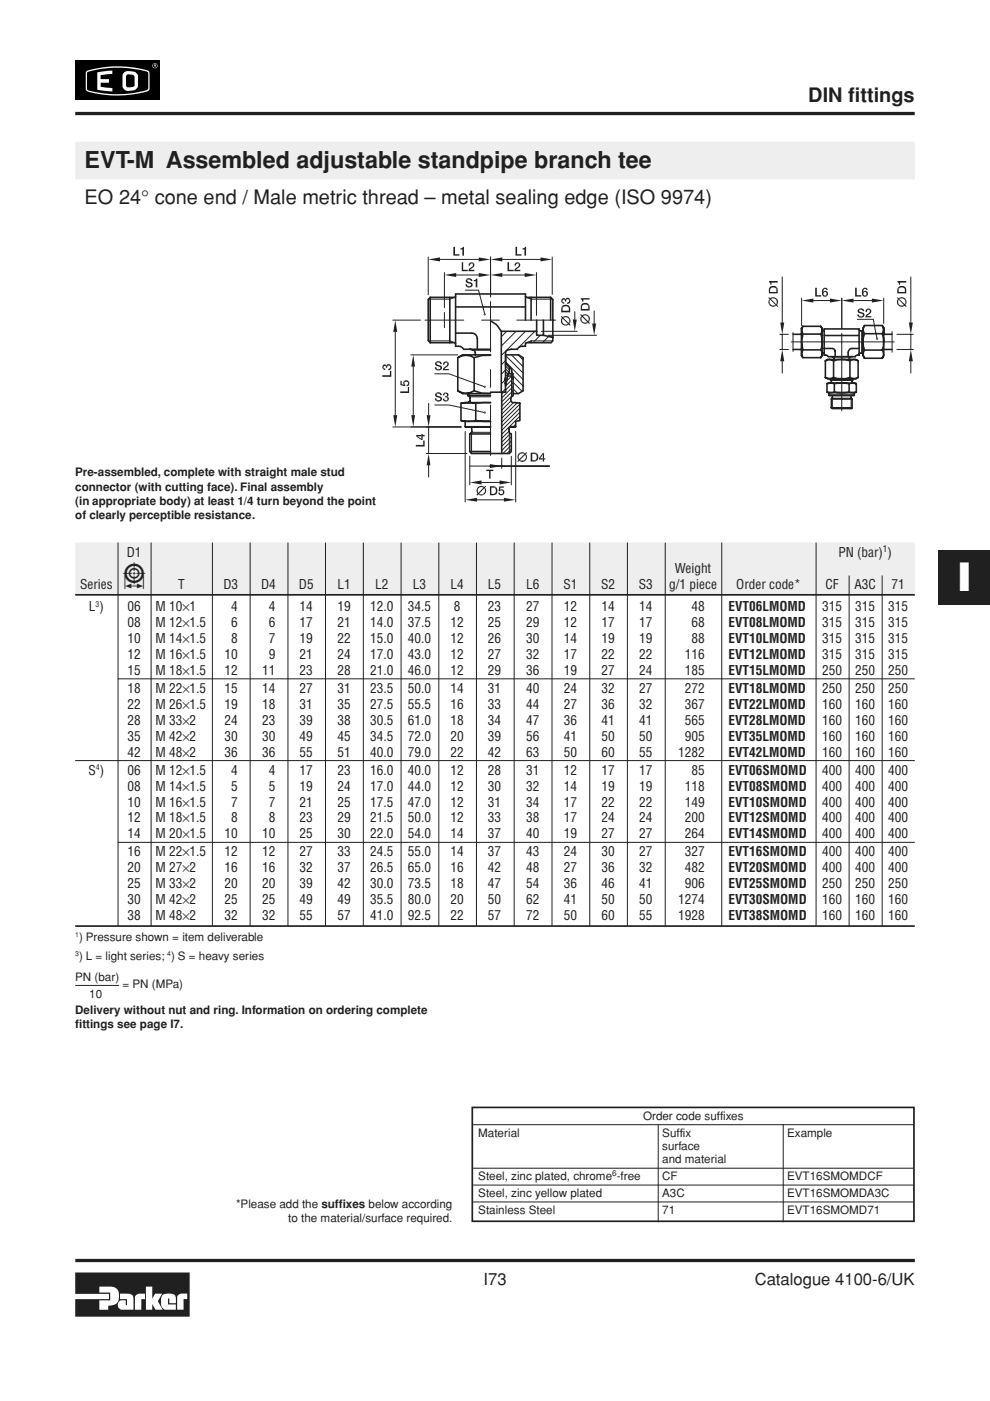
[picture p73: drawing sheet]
<svg xmlns="http://www.w3.org/2000/svg" width="210mm" height="297mm" viewBox="0 0 210 297" stroke-linecap="round" stroke-linejoin="round" font-family="sans-serif">
<defs><g id="words">
<text font-size="8.5" fill="#fff" x="203.1" y="125.2">I</text>
<text font-size="7.1" fill="#231f20" x="26" y="124.8">5</text>
<text font-size="4.9" fill="#231f20" x="17.9" y="35.6">EVT-M Assembled adjustable standpipe branch tee</text>
<g font-size="4.2" fill="#231f20">
<text x="171.4" y="21.6">DIN fittings</text>
<text x="17.9" y="43.3">EO 24° cone end / Male metric thread – metal sealing edge (ISO 9974)</text>
</g>
<g font-size="3.5" fill="#231f20">
<text x="102.5" y="272.4">I73</text>
<text x="160" y="272.4">Catalogue 4100-6/UK</text>
</g>
<g font-size="2.8" fill="#231f20">
<text x="26.9" y="118">D1</text>
<text x="177.7" y="118">PN (bar) )</text>
<text x="17" y="124.8">Series</text>
<text x="37.8" y="124.8">T</text>
<text x="47.4" y="124.8">D3</text>
<text x="55.4" y="124.8">D4</text>
<text x="63.4" y="124.8">D5</text>
<text x="71.5" y="124.8">L1</text>
<text x="79.5" y="124.8">L2</text>
<text x="87.5" y="124.8">L3</text>
<text x="95.5" y="124.8">L4</text>
<text x="103.4" y="124.8">L5</text>
<text x="111.5" y="124.8">L6</text>
<text x="119.5" y="124.8">S1</text>
<text x="127.4" y="124.8">S2</text>
<text x="135.5" y="124.8">S3</text>
<text x="141.9" y="124.8">g/1 piece</text>
<text x="143.1" y="121.4">Weight</text>
<text x="156.1" y="124.8">Order code*</text>
<text x="175" y="124.8">CF</text>
<text x="181.2" y="124.8">A3C</text>
<text x="189" y="124.8">71</text>
<text x="18.8" y="129.6">L )</text>
<text x="27" y="129.6">06</text>
<text x="32.9" y="129.6">M 10×1</text>
<text x="49" y="129.6">4</text>
<text x="57" y="129.6">4</text>
<text x="63.5" y="129.6">14</text>
<text x="71.5" y="129.6">19</text>
<text x="78.5" y="129.6">12.0</text>
<text x="86.5" y="129.6">34.5</text>
<text x="96.2" y="129.6">8</text>
<text x="103.4" y="129.6">23</text>
<text x="111.5" y="129.6">27</text>
<text x="119.5" y="129.6">12</text>
<text x="127.5" y="129.6">14</text>
<text x="135.5" y="129.6">14</text>
<text x="146.6" y="129.6">48</text>
<text x="154.4" y="129.6">EVT06LMOMD</text>
<text x="174.3" y="129.6">315</text>
<text x="181.3" y="129.6">315</text>
<text x="188.3" y="129.6">315</text>
<text x="27" y="132.9">08</text>
<text x="27" y="136.3">10</text>
<text x="32.9" y="132.9">M 12×1.5</text>
<text x="32.9" y="136.3">M 14×1.5</text>
<text x="49" y="132.9">6</text>
<text x="49" y="136.3">8</text>
<text x="57" y="132.9">6</text>
<text x="57" y="136.3">7</text>
<text x="63.5" y="132.9">17</text>
<text x="63.5" y="136.3">19</text>
<text x="71.5" y="132.9">21</text>
<text x="71.5" y="136.3">22</text>
<text x="78.5" y="132.9">14.0</text>
<text x="78.5" y="136.3">15.0</text>
<text x="86.5" y="132.9">37.5</text>
<text x="86.5" y="136.3">40.0</text>
<text x="95.5" y="132.9">12</text>
<text x="95.5" y="136.3">12</text>
<text x="103.4" y="132.9">25</text>
<text x="103.4" y="136.3">26</text>
<text x="111.5" y="132.9">29</text>
<text x="111.5" y="136.3">30</text>
<text x="119.5" y="132.9">12</text>
<text x="119.5" y="136.3">14</text>
<text x="127.5" y="132.9">17</text>
<text x="127.5" y="136.3">19</text>
<text x="135.5" y="132.9">17</text>
<text x="135.5" y="136.3">19</text>
<text x="146.6" y="132.9">68</text>
<text x="146.6" y="136.3">88</text>
<text x="154.4" y="132.9">EVT08LMOMD</text>
<text x="154.4" y="136.3">EVT10LMOMD</text>
<text x="174.3" y="132.9">315</text>
<text x="174.3" y="136.3">315</text>
<text x="181.3" y="132.9">315</text>
<text x="181.3" y="136.3">315</text>
<text x="188.3" y="132.9">315</text>
<text x="188.3" y="136.3">315</text>
<text x="27" y="139.7">12</text>
<text x="27" y="143.1">15</text>
<text x="32.9" y="139.7">M 16×1.5</text>
<text x="32.9" y="143.1">M 18×1.5</text>
<text x="47.6" y="139.7">10</text>
<text x="47.6" y="143.1">12</text>
<text x="55.6" y="143.1">11</text>
<text x="57" y="139.7">9</text>
<text x="63.5" y="139.7">21</text>
<text x="63.5" y="143.1">23</text>
<text x="71.5" y="139.7">24</text>
<text x="71.5" y="143.1">28</text>
<text x="78.5" y="139.7">17.0</text>
<text x="78.5" y="143.1">21.0</text>
<text x="86.5" y="139.7">43.0</text>
<text x="86.5" y="143.1">46.0</text>
<text x="95.5" y="139.7">12</text>
<text x="95.5" y="143.1">12</text>
<text x="103.4" y="139.7">27</text>
<text x="103.4" y="143.1">29</text>
<text x="111.5" y="139.7">32</text>
<text x="111.5" y="143.1">36</text>
<text x="119.5" y="139.7">17</text>
<text x="119.5" y="143.1">19</text>
<text x="127.5" y="139.7">22</text>
<text x="127.5" y="143.1">27</text>
<text x="135.5" y="139.7">22</text>
<text x="135.5" y="143.1">24</text>
<text x="145.2" y="139.7">116</text>
<text x="145.2" y="143.1">185</text>
<text x="154.4" y="139.7">EVT12LMOMD</text>
<text x="154.4" y="143.1">EVT15LMOMD</text>
<text x="174.3" y="139.7">315</text>
<text x="174.3" y="143.1">250</text>
<text x="181.3" y="139.7">315</text>
<text x="181.3" y="143.1">250</text>
<text x="188.3" y="139.7">315</text>
<text x="188.3" y="143.1">250</text>
<text x="27" y="146.9">18</text>
<text x="32.9" y="146.9">M 22×1.5</text>
<text x="47.6" y="146.9">15</text>
<text x="55.6" y="146.9">14</text>
<text x="63.5" y="146.9">27</text>
<text x="71.5" y="146.9">31</text>
<text x="78.5" y="146.9">23.5</text>
<text x="86.5" y="146.9">50.0</text>
<text x="95.5" y="146.9">14</text>
<text x="103.4" y="146.9">31</text>
<text x="111.5" y="146.9">40</text>
<text x="119.5" y="146.9">24</text>
<text x="127.5" y="146.9">32</text>
<text x="135.5" y="146.9">27</text>
<text x="145.2" y="146.9">272</text>
<text x="154.4" y="146.9">EVT18LMOMD</text>
<text x="174.3" y="146.9">250</text>
<text x="181.3" y="146.9">250</text>
<text x="188.3" y="146.9">250</text>
<text x="27" y="150.3">22</text>
<text x="27" y="153.7">28</text>
<text x="32.9" y="150.3">M 26×1.5</text>
<text x="32.9" y="153.7">M 33×2</text>
<text x="47.6" y="150.3">19</text>
<text x="47.6" y="153.7">24</text>
<text x="55.6" y="150.3">18</text>
<text x="55.6" y="153.7">23</text>
<text x="63.5" y="150.3">31</text>
<text x="63.5" y="153.7">39</text>
<text x="71.5" y="150.3">35</text>
<text x="71.5" y="153.7">38</text>
<text x="78.5" y="150.3">27.5</text>
<text x="78.5" y="153.7">30.5</text>
<text x="86.5" y="150.3">55.5</text>
<text x="86.5" y="153.7">61.0</text>
<text x="95.5" y="150.3">16</text>
<text x="95.5" y="153.7">18</text>
<text x="103.4" y="150.3">33</text>
<text x="103.4" y="153.7">34</text>
<text x="111.5" y="150.3">44</text>
<text x="111.5" y="153.7">47</text>
<text x="119.5" y="150.3">27</text>
<text x="119.5" y="153.7">36</text>
<text x="127.5" y="150.3">36</text>
<text x="127.5" y="153.7">41</text>
<text x="135.5" y="150.3">32</text>
<text x="135.5" y="153.7">41</text>
<text x="145.2" y="150.3">367</text>
<text x="145.2" y="153.7">565</text>
<text x="154.4" y="150.3">EVT22LMOMD</text>
<text x="154.4" y="153.7">EVT28LMOMD</text>
<text x="174.3" y="150.3">160</text>
<text x="174.3" y="153.7">160</text>
<text x="181.3" y="150.3">160</text>
<text x="181.3" y="153.7">160</text>
<text x="188.3" y="150.3">160</text>
<text x="188.3" y="153.7">160</text>
<text x="27" y="157">35</text>
<text x="27" y="160.4">42</text>
<text x="32.9" y="157">M 42×2</text>
<text x="32.9" y="160.4">M 48×2</text>
<text x="47.6" y="157">30</text>
<text x="47.6" y="160.4">36</text>
<text x="55.6" y="157">30</text>
<text x="55.6" y="160.4">36</text>
<text x="63.5" y="157">49</text>
<text x="63.5" y="160.4">55</text>
<text x="71.5" y="157">45</text>
<text x="71.5" y="160.4">51</text>
<text x="78.5" y="157">34.5</text>
<text x="78.5" y="160.4">40.0</text>
<text x="86.5" y="157">72.0</text>
<text x="86.5" y="160.4">79.0</text>
<text x="95.5" y="157">20</text>
<text x="95.5" y="160.4">22</text>
<text x="103.4" y="157">39</text>
<text x="103.4" y="160.4">42</text>
<text x="111.5" y="157">56</text>
<text x="111.5" y="160.4">63</text>
<text x="119.5" y="157">41</text>
<text x="119.5" y="160.4">50</text>
<text x="127.5" y="157">50</text>
<text x="127.5" y="160.4">60</text>
<text x="135.5" y="157">50</text>
<text x="135.5" y="160.4">55</text>
<text x="143.8" y="160.4">1282</text>
<text x="145.2" y="157">905</text>
<text x="154.4" y="157">EVT35LMOMD</text>
<text x="154.4" y="160.4">EVT42LMOMD</text>
<text x="174.3" y="157">160</text>
<text x="174.3" y="160.4">160</text>
<text x="181.3" y="157">160</text>
<text x="181.3" y="160.4">160</text>
<text x="188.3" y="157">160</text>
<text x="188.3" y="160.4">160</text>
<text x="18.8" y="164.2">S )</text>
<text x="27" y="167.6">08</text>
<text x="27" y="164.2">06</text>
<text x="32.9" y="164.2">M 12×1.5</text>
<text x="32.9" y="167.6">M 14×1.5</text>
<text x="49" y="167.6">5</text>
<text x="49" y="164.2">4</text>
<text x="57" y="167.6">5</text>
<text x="57" y="164.2">4</text>
<text x="63.5" y="164.2">17</text>
<text x="63.5" y="167.6">19</text>
<text x="71.5" y="164.2">23</text>
<text x="71.5" y="167.6">24</text>
<text x="78.5" y="167.6">17.0</text>
<text x="78.5" y="164.2">16.0</text>
<text x="86.5" y="164.2">40.0</text>
<text x="86.5" y="167.6">44.0</text>
<text x="95.5" y="167.6">12</text>
<text x="95.5" y="164.2">12</text>
<text x="103.4" y="164.2">28</text>
<text x="103.4" y="167.6">30</text>
<text x="111.5" y="164.2">31</text>
<text x="111.5" y="167.6">32</text>
<text x="119.5" y="164.2">12</text>
<text x="119.5" y="167.6">14</text>
<text x="127.5" y="164.2">17</text>
<text x="127.5" y="167.6">19</text>
<text x="135.5" y="164.2">17</text>
<text x="135.5" y="167.6">19</text>
<text x="145.2" y="167.6">118</text>
<text x="146.6" y="164.2">85</text>
<text x="154.4" y="164.2">EVT06SMOMD</text>
<text x="154.4" y="167.6">EVT08SMOMD</text>
<text x="174.3" y="164.2">400</text>
<text x="174.3" y="167.6">400</text>
<text x="181.3" y="164.2">400</text>
<text x="181.3" y="167.6">400</text>
<text x="188.3" y="164.2">400</text>
<text x="188.3" y="167.6">400</text>
<text x="27" y="171">10</text>
<text x="32.9" y="171">M 16×1.5</text>
<text x="49" y="171">7</text>
<text x="57" y="171">7</text>
<text x="63.5" y="171">21</text>
<text x="71.5" y="171">25</text>
<text x="78.5" y="171">17.5</text>
<text x="86.5" y="171">47.0</text>
<text x="95.5" y="171">12</text>
<text x="103.4" y="171">31</text>
<text x="111.5" y="171">34</text>
<text x="119.5" y="171">17</text>
<text x="127.5" y="171">22</text>
<text x="135.5" y="171">22</text>
<text x="145.2" y="171">149</text>
<text x="154.4" y="171">EVT10SMOMD</text>
<text x="174.3" y="171">400</text>
<text x="181.3" y="171">400</text>
<text x="188.3" y="171">400</text>
<text x="27" y="174.4">12</text>
<text x="27" y="177.8">14</text>
<text x="32.9" y="174.4">M 18×1.5</text>
<text x="32.9" y="177.8">M 20×1.5</text>
<text x="47.6" y="177.8">10</text>
<text x="49" y="174.4">8</text>
<text x="55.6" y="177.8">10</text>
<text x="57" y="174.4">8</text>
<text x="63.5" y="174.4">23</text>
<text x="63.5" y="177.8">25</text>
<text x="71.5" y="174.4">29</text>
<text x="71.5" y="177.8">30</text>
<text x="78.5" y="174.4">21.5</text>
<text x="78.5" y="177.8">22.0</text>
<text x="86.5" y="174.4">50.0</text>
<text x="86.5" y="177.8">54.0</text>
<text x="95.5" y="174.4">12</text>
<text x="95.5" y="177.8">14</text>
<text x="103.4" y="174.4">33</text>
<text x="103.4" y="177.8">37</text>
<text x="111.5" y="174.4">38</text>
<text x="111.5" y="177.8">40</text>
<text x="119.5" y="174.4">17</text>
<text x="119.5" y="177.8">19</text>
<text x="127.5" y="174.4">24</text>
<text x="127.5" y="177.8">27</text>
<text x="135.5" y="174.4">24</text>
<text x="135.5" y="177.8">27</text>
<text x="145.2" y="174.4">200</text>
<text x="145.2" y="177.8">264</text>
<text x="154.4" y="174.4">EVT12SMOMD</text>
<text x="154.4" y="177.8">EVT14SMOMD</text>
<text x="174.3" y="174.4">400</text>
<text x="174.3" y="177.8">400</text>
<text x="181.3" y="174.4">400</text>
<text x="181.3" y="177.8">400</text>
<text x="188.3" y="174.4">400</text>
<text x="188.3" y="177.8">400</text>
<text x="27" y="181.6">16</text>
<text x="27" y="185">20</text>
<text x="32.9" y="181.6">M 22×1.5</text>
<text x="32.9" y="185">M 27×2</text>
<text x="47.6" y="181.6">12</text>
<text x="47.6" y="185">16</text>
<text x="55.6" y="181.6">12</text>
<text x="55.6" y="185">16</text>
<text x="63.5" y="181.6">27</text>
<text x="63.5" y="185">32</text>
<text x="71.5" y="181.6">33</text>
<text x="71.5" y="185">37</text>
<text x="78.5" y="181.6">24.5</text>
<text x="78.5" y="185">26.5</text>
<text x="86.5" y="181.6">55.0</text>
<text x="86.5" y="185">65.0</text>
<text x="95.5" y="181.6">14</text>
<text x="95.5" y="185">16</text>
<text x="103.4" y="181.6">37</text>
<text x="103.4" y="185">42</text>
<text x="111.5" y="181.6">43</text>
<text x="111.5" y="185">48</text>
<text x="119.5" y="181.6">24</text>
<text x="119.5" y="185">27</text>
<text x="127.5" y="181.6">30</text>
<text x="127.5" y="185">36</text>
<text x="135.5" y="181.6">27</text>
<text x="135.5" y="185">32</text>
<text x="145.2" y="181.6">327</text>
<text x="145.2" y="185">482</text>
<text x="154.4" y="181.6">EVT16SMOMD</text>
<text x="154.4" y="185">EVT20SMOMD</text>
<text x="174.3" y="181.6">400</text>
<text x="174.3" y="185">400</text>
<text x="181.3" y="181.6">400</text>
<text x="181.3" y="185">400</text>
<text x="188.3" y="181.6">400</text>
<text x="188.3" y="185">400</text>
<text x="27" y="188.4">25</text>
<text x="27" y="191.7">30</text>
<text x="32.9" y="188.4">M 33×2</text>
<text x="32.9" y="191.7">M 42×2</text>
<text x="47.6" y="188.4">20</text>
<text x="47.6" y="191.7">25</text>
<text x="55.6" y="188.4">20</text>
<text x="55.6" y="191.7">25</text>
<text x="63.5" y="188.4">39</text>
<text x="63.5" y="191.7">49</text>
<text x="71.5" y="188.4">42</text>
<text x="71.5" y="191.7">49</text>
<text x="78.5" y="188.4">30.0</text>
<text x="78.5" y="191.7">35.5</text>
<text x="86.5" y="188.4">73.5</text>
<text x="86.5" y="191.7">80.0</text>
<text x="95.5" y="188.4">18</text>
<text x="95.5" y="191.7">20</text>
<text x="103.4" y="188.4">47</text>
<text x="103.4" y="191.7">50</text>
<text x="111.5" y="188.4">54</text>
<text x="111.5" y="191.7">62</text>
<text x="119.5" y="188.4">36</text>
<text x="119.5" y="191.7">41</text>
<text x="127.5" y="188.4">46</text>
<text x="127.5" y="191.7">50</text>
<text x="135.5" y="188.4">41</text>
<text x="135.5" y="191.7">50</text>
<text x="143.8" y="191.7">1274</text>
<text x="145.2" y="188.4">906</text>
<text x="154.4" y="188.4">EVT25SMOMD</text>
<text x="154.4" y="191.7">EVT30SMOMD</text>
<text x="174.3" y="188.4">250</text>
<text x="174.3" y="191.7">160</text>
<text x="181.3" y="188.4">250</text>
<text x="181.3" y="191.7">160</text>
<text x="188.3" y="188.4">250</text>
<text x="188.3" y="191.7">160</text>
<text x="27" y="195.1">38</text>
<text x="32.9" y="195.1">M 48×2</text>
<text x="47.6" y="195.1">32</text>
<text x="55.6" y="195.1">32</text>
<text x="63.5" y="195.1">55</text>
<text x="71.5" y="195.1">57</text>
<text x="78.5" y="195.1">41.0</text>
<text x="86.5" y="195.1">92.5</text>
<text x="95.5" y="195.1">22</text>
<text x="103.4" y="195.1">57</text>
<text x="111.5" y="195.1">72</text>
<text x="119.5" y="195.1">50</text>
<text x="127.5" y="195.1">60</text>
<text x="135.5" y="195.1">55</text>
<text x="143.8" y="195.1">1928</text>
<text x="154.4" y="195.1">EVT38SMOMD</text>
<text x="174.3" y="195.1">160</text>
<text x="181.3" y="195.1">160</text>
<text x="188.3" y="195.1">160</text>
</g>
<g font-size="2.5" fill="#231f20">
<text x="15.9" y="101">Pre-assembled, complete with straight male stud</text>
<text x="15.9" y="104">connector (with cutting face). Final assembly</text>
<text x="15.9" y="107">(in appropriate body) at least 1/4 turn beyond the point</text>
<text x="15.9" y="110">of clearly perceptible resistance.</text>
<text x="16.8" y="199.5">) Pressure shown = item deliverable</text>
<text x="16.8" y="203.5">) L = light series; ) S = heavy series</text>
<text x="15.9" y="208">PN (bar)</text>
<text x="26" y="209.5">= PN (MPa)</text>
<text x="15.9" y="215">Delivery without nut and ring. Information on ordering complete</text>
<text x="18.9" y="211.5">10</text>
<text x="15.9" y="218">fittings see page I7.</text>
<text x="136.3" y="237.5">Order code suffixes</text>
<text x="101.4" y="241">Material</text>
<text x="140.4" y="243.9">surface</text>
<text x="140.4" y="241">Suffix</text>
<text x="166.9" y="241">Example</text>
<text x="101.4" y="250.3">Steel, zinc plated, chrome -free</text>
<text x="140.4" y="246.7">and material</text>
<text x="140.4" y="250.3">CF</text>
<text x="166.9" y="250.3">EVT16SMOMDCF</text>
<text x="50" y="256.1">*Please add the suffixes below according</text>
<text x="101.4" y="253.8">Steel, zinc yellow plated</text>
<text x="101.4" y="257.4">Stainless Steel</text>
<text x="140.4" y="253.8">A3C</text>
<text x="140.4" y="257.4">71</text>
<text x="166.9" y="257.4">EVT16SMOMD71</text>
<text x="166.9" y="253.8">EVT16SMOMDA3C</text>
<text x="61.1" y="259.1">to the material/surface required.</text>
</g>
<text font-size="2" fill="#231f20" x="187.2" y="117.1">1</text>
<g font-size="1.7" fill="#231f20">
<text x="20.3" y="128.6">3</text>
<text x="20.3" y="163.3">4</text>
<text x="129.8" y="249.4">6</text>
</g>
<g font-size="1.4" fill="#231f20">
<text x="15.9" y="198.7">1</text>
<text x="15.9" y="202.7">3</text>
<text x="35.5" y="202.7">4</text>
</g>
</g></defs>
<path d="M208.9 11.1h1.1M208.9 285.9h1.1" fill="none" stroke="#000" stroke-width=".21"/>
<g fill="#fff">
<path d="M206 9.6h3.9v3h-3.9z"/>
<path d="M206 284.5h3.9v3h-3.9z"/>
<path d="M204.2 288.5h5.7v7h-5.7z"/>
<path d="M204.2 1.6h5.7v7h-5.7z"/>
</g>
<path d="M16 12.9h18v8.3h-18z" fill="#000"/>
<circle cx="32.9" cy="13.9" r=".54" fill="#fff"/>
<circle cx="32.9" cy="13.9" r=".46" fill="#000"/>
<path d="M32.6 13.7l.5 .1v.4l-.4-.2-.1 .2z" fill="#fff"/>
<path d="M32.7 13.8l.3 .1h-.3z" fill="#000"/>
<path d="M18.4 15.1a21.9 21.9 0 0 1 13.1 0l.2 .7-.1 3.3a6.5 6.5 0 0 1-3.5 .9 20.9 20.9 0 0 1-9.8-.8l-.1-.3v-3.5z" fill="#fff"/>
<path d="M18.5 15.3a22 22 0 0 1 12.8 0l.1 .3v3.3a19.8 19.8 0 0 1-9 .9h-.6a7.4 7.4 0 0 1-3.3-.9z" fill="#000"/>
<g fill="#fff">
<path d="M20.6 15.3l3.2-.3v.7l-2.5 .3v.8h1.8v.7h-1.8v.9l2.5 .3v.7l-3.2-.4z"/>
<path d="M26.2 15.5a2.43 2.43 0 0 1 2.9 .2l.2 .5-.2 2.4a2.34 2.34 0 0 1-2.9 .2l-.2-.5v-2.3z"/>
</g>
<path d="M26.8 15.9l.5-.1a1 1 0 0 1 1.2 .5v1.7a1.21 1.21 0 0 1-1.6 .4l-.2-.3z" fill="#000"/>
<path d="M15.9 269.8h24.3v9.4h-24.3v-3.8h7.2v-1.1h-7.2z" fill="#231f20"/>
<g fill="#fff">
<path d="M21.1 272.8h1.9a1.8 1.8 0 0 1 2.2 2.1 1.85 1.85 0 0 1-2.3 1.9v.9h-1.8v-2h2.3v-1.7h-2.3z"/>
<path d="M30.9 272.8h1.4v2.6l.6-1.1h1.5l-.9 1.6 1 1.8h-1.5l-.7-1.2v1.2h-1.4z"/>
<path d="M34.4 274.6a2.29 2.29 0 0 1 2.8 .2l.1 1.5h-1.4v-1h-.3v1.3h1.7v1.1l-2.5-.1a2.51 2.51 0 0 1-.4-3z"/>
<path d="M28.7 274.7l.9-.4h1.1v1.1h-.7v2.3h-1.4v-2.7z"/>
<path d="M25.4 274.3a3.5 3.5 0 0 1 2.8 .5l.1 2.9h-2.6a1.07 1.07 0 0 1-.7-1.4 1.07 1.07 0 0 1 1.5-.6h.2v1h.2v-1.3h-1.5z"/>
<path d="M37.7 274.7l.8-.4h1.2v1.1h-.8v2.3h-1.3v-2.7z"/>
</g>
<path d="M198.9 116.7h11v11.6h-11z" fill="#231f20"/>
<path d="M15.9 24.1h178M16 267.3h178" fill="none" stroke="#231f20" stroke-width=".7" stroke-linecap="butt"/>
<path d="M187.1 74.2l.3 .9M187.4 72.5v3" fill="none" stroke="#231f20" stroke-width=".34"/>
<path d="M193.1 58.7v9.7M189.1 70.3v4.4M190.2 74.1h3.4M190.2 70.9h3.4M193.1 70.9v3.2M193.1 76.6v2.5" fill="none" stroke="#231f20" stroke-width=".21"/>
<g fill="#231f20">
<path d="M193.1 74.1l.4 2.5h-.8z"/>
<path d="M192.7 68.4h.8l-.4 2.5z"/>
<path d="M192 63.4l.2 .4v.5l-.2 .4z" fill-rule="evenodd"/>
<path d="M190.7 63.1l.6-.1 .5 .2 .2 .2v.6l-.3-.6-.3-.1-.7 .1z" fill-rule="evenodd"/>
<path d="M190.4 64l.3 .7 .3 .1 .6-.1 .1 .2-.7 .1-.4-.1-.2-.2z" fill-rule="evenodd"/>
<path d="M190.3 63.5l.1-.1v1.3l-.2-.4z" fill-rule="evenodd"/>
<path d="M190.3 63l.2 .3 .2-.2v.3l1.1 1.1 .2-.4v-.7v1.3l.2 .2-.1 .2-.3-.3-.1 .1-.1-.2-1-1.1-.2 .3v.8v-1.3l-.2-.2z" fill-rule="evenodd"/>
<path d="M190.5 60.8l.4-.2 .9 .2v1.1v-.7l-.3-.2-.8 .1-.2 .5z" fill-rule="evenodd"/>
<path d="M190.5 60.8v1.1h1.3l.1-1.1 .2 .5v.9h-1.9l.1-1z" fill-rule="evenodd"/>
<path d="M190.3 59.6h1.8v.3h-1.3v.5h-.2z" fill-rule="evenodd"/>
</g>
<g fill="none" stroke="#231f20" stroke-width=".34">
<path d="M175 76.5a1.42 1.42 0 0 1 1.7 0M175 76.5l.5-.3h3l-.9 .1-.9 .2M175 76.5v3.5M176.3 75.6l.5 .2 .1 .4M176.7 76.5v3.5M180.2 76.5l-.8-.2-.9-.1h2.9l.5 .3M180.2 76.5a1.42 1.42 0 0 1 1.7 0M180.2 76.5v3.5M180.6 73.9a.88 .88 0 0 0-.8 .8v.9M180.7 75.6l-.6 .2v.4M181.9 76.5v3.5M182.2 72.5v2.8v-.3v.3l-.7 .1-.2 .2h-5.7"/>
<path d="M182.3 74.9l-.1 .1M182.7 72.5v2.4M183 72.5v3l.3 .5a1.42 1.42 0 0 1 0-1.8M175 80a1.61 1.61 0 0 0 1.7 0M175 80l.5 .3h5.9l.5-.3M175.3 81.3v1.9M175.8 83.2v.6M175.8 83.8h2.7M176.1 80.3l.2 .4-.2 .6M176.1 80.5h4.7M176.1 81.3h-.8h3.2h-1.6M176.1 81.3h.8"/>
<path d="M176.3 86.5l.2 .1h4l.2-.1M176.3 84.6v1.9M176.3 86.5h4.4M176.3 84.6h4.4M176.4 83.8a.54 .54 0 0 1-.1 .8M176.7 80a6.1 6.1 0 0 0 3.5 0M176.9 83.2h1.6h-2.7M176.9 83.2h-1.6h.5M176.9 81.3v1.9M178.5 81.3h3.1zM178.5 83.8h2.6zM180 83.2h-1.5h2.6"/>
<path d="M180 83.2h1.6h-.5M180 81.3v1.9M180.2 80a1.61 1.61 0 0 0 1.7 0M180.5 83.8a.5 .5 0 0 0 .2 .8M180.7 84.6v1.9M180.8 80.5l-.2 .2 .1 .5 .1 .1M180.8 80.3v.2M181.1 83.2v.6M181.6 81.3v1.9"/>
</g>
<path d="M176.9 75.7h3.2M178.5 70.7v16.4M182.7 74.7l-.5 .2M176.2 80.3v.3M176.3 80.7h4.4M176.5 86.6v-2.2h4v2.2M180.7 80.3v.3" fill="none" stroke="#231f20" stroke-width=".21"/>
<path d="M182 75.2h.3v.1l-.3 .1z" fill-rule="evenodd" fill="#231f20"/>
<path d="M181.8 67.7h3.4l.5 2.8M182.7 74.7h.3" fill="none" stroke="#231f20" stroke-width=".21"/>
<path d="M182.3 74.9h.7M183 69.5l.3-.5a1.42 1.42 0 0 0 0 1.8 5.2 5.2 0 0 0 0 3.4M183.3 76h3.8M187.4 75.1l-.3 .9 .3-.5" fill="none" stroke="#231f20" stroke-width=".34"/>
<g fill="#231f20">
<path d="M186.1 71.6l.1 .3h-.2z"/>
<path d="M186 71.6h.1l-.1 .3z"/>
<path d="M185.8 71.6h.2v.3z"/>
<path d="M185.8 71.6l.2 .3h-.3z"/>
<path d="M185.7 71.9h.3l-.2 .1z"/>
<path d="M186 71.9v.2l-.2-.1z"/>
<path d="M186 71.9l.1 .1-.1 .1z"/>
<path d="M186 71.9h.2l-.1 .1z"/>
</g>
<path d="M185.7 70.5l.2 1.1" fill="none" stroke="#231f20" stroke-width=".21"/>
<g fill="#231f20">
<path d="M181.8 66.7h.3l.2 .3 .3 .1h-.7z" fill-rule="evenodd"/>
<path d="M181.9 65.6h.6a.3 .3 0 0 0-.3 .4 .3 .3 0 0 0 .4 .2l.6 .2 .1 .2-.1 .5-.6 .3-.7-.2 .9-.2 .2-.1-.2-.3a1.02 1.02 0 0 1-1-.7z" fill-rule="evenodd"/>
<path d="M181.9 65.6a.8 .8 0 0 1 1.4 .4h-.4l-.2-.3z" fill-rule="evenodd"/>
<path d="M184.1 65.7h.6v.4l-.9 .9h.9v.3h-1.2l.1-.5 .8-.5v-.4z" fill-rule="evenodd"/>
<path d="M183.6 65.6l.7-.2 .4 .3h-.7l-.2 .4h-.3z" fill-rule="evenodd"/>
</g>
<g fill="none" stroke="#231f20" stroke-width=".34">
<path d="M174.7 69.7h7.5v2.8M174.7 71.1h7.5M180.6 73.9h1.6M182.2 70l.1 .1h.7M182.7 70.1v2.4M183 69.5v3M183.3 69h3.8M183.3 70.8h3.8M187.4 69.5l-.3-.5a1.42 1.42 0 0 1 0 1.8l.2 .8 .1 .9M187.4 72.5l-.1 .9-.2 .8h-3.8M187.4 69.5v1.4h1.7M187.4 69.5v3"/>
<path d="M187.4 74.1h1.7"/>
</g>
<path d="M178.5 63.2v6.5M181 63.7h3.9M182.2 70.1l.8 .2M187.4 63.2v5.3" fill="none" stroke="#231f20" stroke-width=".21"/>
<g fill="#231f20">
<path d="M178.5 63.7l2.5-.4v.8z"/>
<path d="M184.9 63.3l2.5 .4-2.5 .4z"/>
<path d="M181.3 61h.3v1.6h1v.3h-1.3z" fill-rule="evenodd"/>
<path d="M182.7 61.9h.7a.41 .41 0 0 0-.3 .4 .41 .41 0 0 0 .2 .4h.6l-.4 .2-.5-.1-.3-.5z" fill-rule="evenodd"/>
<path d="M182.7 61.9h.3a.56 .56 0 0 1 .6-.2 .56 .56 0 0 1 .4 .4l-.1 .6h-.5l.3-.3v-.3l-.2-.2z" fill-rule="evenodd"/>
<path d="M182.9 61.3h.5l-.3 .1-.1 .5h-.3z" fill-rule="evenodd"/>
<path d="M183 61.1l.6-.1 .4 .5z" fill-rule="evenodd"/>
</g>
<path d="M167.8 72.5h21.8M170 63.2v5.8M172.5 63.7h3.5M178.5 63.2v6.5" fill="none" stroke="#231f20" stroke-width=".21"/>
<path d="M170.2 74.2h3.8M170.2 70.8h3.8M170.2 69.2h3.8" fill="none" stroke="#231f20" stroke-width=".34"/>
<g fill="#231f20">
<path d="M170 63.7l2.5-.4v.8z"/>
<path d="M176 63.3l2.5 .4-2.5 .4z"/>
<path d="M172.8 61h.4v1.6h.9v.3h-1.3z" fill-rule="evenodd"/>
<path d="M174.3 61.9h.6a.39 .39 0 0 0-.3 .3 .39 .39 0 0 0 .2 .5h.6a.65 .65 0 0 1-.7 .2 .65 .65 0 0 1-.4-.6z" fill-rule="evenodd"/>
<path d="M174.3 61.9h.3a.53 .53 0 0 1 .6-.2 .53 .53 0 0 1 .3 .5l-.1 .5h-.5l.4-.3-.1-.3-.2-.2z" fill-rule="evenodd"/>
<path d="M174.4 61.3h.6l-.3 .1-.1 .5h-.3z" fill-rule="evenodd"/>
<path d="M174.5 61.2l.7-.2 .3 .5z" fill-rule="evenodd"/>
</g>
<path d="M165.9 58.7v9.7M165.3 74.1h1.9M165.3 70.9h1.9M165.9 70.9v3.2M165.9 76.6v2.5" fill="none" stroke="#231f20" stroke-width=".21"/>
<g fill="#231f20">
<path d="M165.9 74.1l.4 2.5h-.9z"/>
<path d="M165.4 68.4h.9l-.4 2.5z"/>
<path d="M164.7 63.4a.92 .92 0 0 1 0 1.3z" fill-rule="evenodd"/>
<path d="M163.4 63.1l.6-.1 .5 .2 .2 .2v.6l-.2-.6-.4-.1-.6 .1z" fill-rule="evenodd"/>
<path d="M163.1 64l.4 .7 .2 .1 .7-.1v.2l-.6 .1-.4-.1-.3-.2z" fill-rule="evenodd"/>
<path d="M163.1 63.4v1.3l-.2-.4v-.5z" fill-rule="evenodd"/>
<path d="M163.1 63l.2 .3 .1-.2 .1 .3 1 1.1 .2-.4v-.7v1.3l.3 .2-.2 .2-.2-.3-.2 .1v-.2l-1.1-1.1-.2 1.1v-1.3l-.2-.2z" fill-rule="evenodd"/>
<path d="M163.2 60.8l.5-.2h.6l.3 .2v1.1v-.5a.69 .69 0 0 0-.6-.5 .69 .69 0 0 0-.6 .3l-.1 .4z" fill-rule="evenodd"/>
<path d="M163.2 60.8l.1 1.1h1.3v-1.1l.3 .4v1h-1.9v-1z" fill-rule="evenodd"/>
<path d="M163.1 59.6h1.8v.3h-1.3v.5h-.2z" fill-rule="evenodd"/>
</g>
<path d="M106.3 70.2v13h-2.3M115.2 71.1l2 .4M168.1 74.1h1.8M168.1 70.9h1.8M169.9 69.6v5.8l.3 .4-.2-.8 .2-.8-.2-1.7 .2-1.7-.2-.8 .2-.8-.3 .5M170.2 75.8h3.8M174 69.2l.3 .5v5.7l-.3 .4a1.47 1.47 0 0 0 0-1.6 5.6 5.6 0 0 0 0-3.4 1.47 1.47 0 0 0 0-1.6zM174.3 74.9l.4 .1M174.7 70l-.4 .1M174.7 73.9l2.1 .1 .3 .5v1.1M174.7 69.7v5.6l.7 .1 .2 .2" fill="none" stroke="#231f20" stroke-width=".34"/>
<g fill="none" stroke="#231f20" stroke-width=".21">
<path d="M104 63.9v10.7M104 78.4v3.7M107.4 70.2l-1.1 1.2M109.4 70.2l-3.1 3.2M111.4 70.2l-5.1 5.2M113.4 70.2l-3.4 3.4M114.5 71.1l-1.5 1.6M116.3 71.3l-1.3 1.4M168.1 70.5v4M174.3 74.8l.4 .1M174.7 70.1l-.4 .1M99.6 98.8h16.9h-12.6"/>
<path d="M104 85.9v10.7M106.4 97.1v2.2"/>
</g>
<g fill="#231f20">
<path d="M103.9 98.4l2.5 .4-2.5 .4z"/>
<path d="M110.1 97.7h1.3a1.03 1.03 0 0 1-1.3 0z" fill-rule="evenodd"/>
<path d="M111.3 96.4a.47 .47 0 0 1 .5 .3 .47 .47 0 0 1-.1 .6l-.3 .4h-.7l.3-.1 .5-.4v-.5z" fill-rule="evenodd"/>
<path d="M110 96.2l.7-.1-.3 .1a.79 .79 0 0 0-.3 1.1l-.3 .1-.1-.3 .1-.6z" fill-rule="evenodd"/>
<path d="M110.1 96.1l.8-.2 .5 .2z" fill-rule="evenodd"/>
<path d="M110.1 96.1h1.3l.2-.2 .2 .1-.3 .3 .1 .1h-.3l-1 1.1 .3 .2h.8h-1.3l-.3 .2-.1-.1 .2-.3-.1-.1 .3-.1 1.1-1-.4-.2z" fill-rule="evenodd"/>
<path d="M113.2 96.2h.8l.1 1-.1 .4h-1.1l.5-.1 .3-.2a.64 .64 0 0 0 .1-.7 .64 .64 0 0 0-.6-.4z" fill-rule="evenodd"/>
<path d="M112.5 96h1l.4 .2h-1v1.4h1l-.1 .1-1.3 .1z" fill-rule="evenodd"/>
<path d="M115.1 96h.2l-.8 1.2h1.1v.2h-.3v.4h-.2v-.4h-.8v-.3z" fill-rule="evenodd"/>
<path d="M115.3 96v1.2h-.8h.6v-.8z" fill-rule="evenodd"/>
</g>
<path d="M104 96.2h4" fill="none" stroke="#231f20" stroke-width=".34"/>
<path d="M99.6 96.7v6.1M108.4 96.7v6.1M102.1 102.3h3.8" fill="none" stroke="#231f20" stroke-width=".21"/>
<g fill="#231f20">
<path d="M99.6 102.3l2.5-.4v.8z"/>
<path d="M105.9 101.9l2.5 .4-2.5 .4z"/>
<path d="M103.1 99.6h1.5v.3h-.6v1.6h-.3v-1.6h-.6z" fill-rule="evenodd"/>
</g>
<path d="M98.6 91.5v14.9M109.3 91.5v14.9M101.1 106h5.7" fill="none" stroke="#231f20" stroke-width=".21"/>
<g fill="#231f20">
<path d="M98.6 106l2.5-.4v.8z"/>
<path d="M106.8 105.6l2.5 .4-2.5 .4z"/>
<path d="M101.4 104.8h1.3l-.5 .2z" fill-rule="evenodd"/>
<path d="M102.6 103.6h.4v.9l-.3 .3h-.6l.4-.1 .3-.5z" fill-rule="evenodd"/>
<path d="M101.3 103.3h.8l-.7 .3-.1 .2 .1 .7h-.2l-.2-.6z" fill-rule="evenodd"/>
<path d="M101.5 103.2a1.02 1.02 0 0 1 1.2 0l-1.3 .1z" fill-rule="evenodd"/>
<path d="M101.4 103.3l1.3-.1 .2-.2 .2 .1-.3 .3 .1 .1-.3 .1-1 1.1 1.1 .1h-1.3l-.2 .3-.2-.2 .3-.2-.1-.2h.2l1.1-1.1z" fill-rule="evenodd"/>
<path d="M104.5 103.4l.7-.1 .2 .2v.9l-.2 .3h-1h.7l.2-.3v-.7l-.2-.3z" fill-rule="evenodd"/>
<path d="M103.9 103.1h.9l.4 .2-1 .1v1.3h1l-.1 .2-1.2 .1z" fill-rule="evenodd"/>
<path d="M105.7 104.5h.3l.1 .2 .7 .1-.3 .2h-.4l-.4-.3z" fill-rule="evenodd"/>
<path d="M106.3 104h.6l-.1 .8-.5-.1 .3-.2v-.4z" fill-rule="evenodd"/>
<path d="M106 103.9l.5-.2 .3 .2z" fill-rule="evenodd"/>
<path d="M105.9 103.1h.9v.3h-.7l-.1 .5h.8l-1.1 .3z" fill-rule="evenodd"/>
</g>
<path d="M90.4 90.5h7.4M90.4 96.2h8.6M90.9 85.5v2.5M90.9 90.5v5.7M90.9 98.7v2.4M100 91.7v4.5" fill="none" stroke="#231f20" stroke-width=".21"/>
<path d="M99.6 92v3.7" fill="none" stroke="#231f20" stroke-width=".34"/>
<g fill="#231f20">
<path d="M90.5 88h.8l-.4 2.5z"/>
<path d="M90.9 96.2l.4 2.5h-.8z"/>
<path d="M88.2 94.3h1.5v-.9h.3v1.3h-1.8z" fill-rule="evenodd"/>
<path d="M88.2 92.2l1.2 .9v-1.1h.2v.2h.4v.3h-.4v.8h-.3l-1.1-.8z" fill-rule="evenodd"/>
<path d="M88.2 92.2h1.2v.9v-.6h-.8z" fill-rule="evenodd"/>
</g>
<path d="M97.1 75.8v7.1l1 .6M100.5 75.8v7.1M97.1 82.9l.8 .3 .9 .2M104 95.7h-4.4l.4 .5h4" fill="none" stroke="#231f20" stroke-width=".34"/>
<path d="M92.2 85.9h3l6.2 1.3" fill="none" stroke="#231f20" stroke-width=".21"/>
<g fill="#231f20">
<path d="M102.8 87.5l.1-.2 .1 .2z"/>
<path d="M102.8 87.2l.1 .1-.1 .2z"/>
<path d="M102.6 87.3l.2-.1v.3z"/>
<path d="M102.6 87.3l.2 .2h-.3z"/>
<path d="M102.5 87.5h.3l-.2 .1z"/>
<path d="M102.6 87.6l.2-.1v.2z"/>
<path d="M102.8 87.5l.1 .1-.1 .1z"/>
<path d="M102.8 87.5h.2l-.1 .1z"/>
</g>
<path d="M101.4 87.2l1.1 .2" fill="none" stroke="#231f20" stroke-width=".21"/>
<g fill="#231f20">
<path d="M92.2 84.5h.3l.1 .3h.4l-.7 .1z" fill-rule="evenodd"/>
<path d="M92.3 83.5h.6l-.3 .1a.7 .7 0 0 0 .8 .5h.1a.54 .54 0 0 1 0 .9l-.7 .1-.5-.2 1-.1a.37 .37 0 0 0 0-.4 .37 .37 0 0 0-.5-.1 .54 .54 0 0 1-.5-.8z" fill-rule="evenodd"/>
<path d="M92.4 83.4l.8-.2 .3 .2 .2 .4h-.4l-.2-.3h-.8z" fill-rule="evenodd"/>
<path d="M93.9 84.5h.3l.1 .3 .8 .1a.65 .65 0 0 1-.8 .2 .65 .65 0 0 1-.4-.6z" fill-rule="evenodd"/>
<path d="M94.4 84.3l.7-.1v.7h-.6l.3-.1 .1-.4z" fill-rule="evenodd"/>
<path d="M94.4 84h.6l-.2 .1 .3 .1-.7 .1z" fill-rule="evenodd"/>
<path d="M94 83.5h.5l-.2 .1-.1 .2h-.3z" fill-rule="evenodd"/>
<path d="M94.2 83.3l.3-.1a.48 .48 0 0 1 .5 .2 .48 .48 0 0 1 0 .6h-.6l.4-.1v-.3l-.3-.1h-.5z" fill-rule="evenodd"/>
</g>
<g fill="none" stroke="#231f20" stroke-width=".34">
<path d="M98.1 75.2l-1 .6 .8-.3 .9-.2M97.7 85.5v3.7M98.6 89.3v1.2h5.4M98.6 90.5h5.4M98.8 83.4l.9-.2 .8-.3 1.7 .5h1.8l-5.9 .1M99.2 83.5v.4l.2 .1a.94 .94 0 0 1 0 1.3l-.1 .1M99.2 83.9h4.8M99.3 85.4l-1.6 .1 .9-.1h5.4l-3.1 .1M99.3 85.4l1.6 .1M99.9 90.5l.1 .4v.8l-.4 .3h4.4M100.9 89.2l3.1 .1h-5.4M100.9 89.2a7.3 7.3 0 0 1-3.2 0l.9 .1"/>
<path d="M100.9 85.5v3.7"/>
</g>
<path d="M92.2 79.3h3l6.3 2.2M99.6 84.1h4.4M99.6 83.5v.6M100 91.7h4" fill="none" stroke="#231f20" stroke-width=".21"/>
<g fill="#231f20">
<path d="M102.8 82l.1-.2 .1 .2z"/>
<path d="M102.8 81.8h.1l-.1 .2z"/>
<path d="M102.6 81.8h.2v.2z"/>
<path d="M102.6 81.8l.2 .2h-.3z"/>
<path d="M102.5 82h.3l-.2 .2z"/>
<path d="M102.8 82v.3l-.2-.1z"/>
<path d="M102.8 82l.1 .2-.1 .1z"/>
<path d="M102.8 82h.2l-.1 .2z"/>
</g>
<path d="M101.5 81.5l1.1 .4" fill="none" stroke="#231f20" stroke-width=".21"/>
<g fill="#231f20">
<path d="M92.2 77.9h.3l.2 .3 .3 .1h-.7z" fill-rule="evenodd"/>
<path d="M92.3 76.8h.6a.28 .28 0 0 0-.3 .4 .28 .28 0 0 0 .4 .2l.6 .3 .1 .4-.1 .2-.9 .2-.4-.2h.8a.32 .32 0 0 0 .3-.4 .32 .32 0 0 0-.5-.2l-.6-.3z" fill-rule="evenodd"/>
<path d="M92.4 76.8l.3-.2h.6l.4 .6h-.4l-.1-.3-.9-.1z" fill-rule="evenodd"/>
<path d="M94.5 76.9l.6-.1 .1 .5-.9 .9h.9v.3h-1.3l.2-.5 .8-.7-.1-.4z" fill-rule="evenodd"/>
<path d="M94.1 76.8l.7-.2 .3 .2-.7 .1-.2 .4h-.3z" fill-rule="evenodd"/>
</g>
<path d="M98.1 75.2h5.9M98.3 74.1h5.7M98.8 75.3l.9 .2 .8 .3 1.7-.4 1.8-.1M99.6 74.1l.6 .1a.81 .81 0 0 1 .6 1" fill="none" stroke="#231f20" stroke-width=".34"/>
<path d="M100.8 74.3h3.2" fill="none" stroke="#231f20" stroke-width=".21"/>
<g fill="none" stroke="#231f20" stroke-width=".21">
<path d="M107.2 76.5l-.9 .9M107.2 77.6l.8 .8M107.2 78.2l.7 .8M107.2 78.8l.4 .5M107.2 79.4l.4 .5M107.2 78.5l-.9 .8M107.2 75.4l3.7 3.7M107.2 76.8l3.7 3.6M107.3 77.1l.7 .7M108.4 79.8l-1 1M108.4 79.7v4.4M108.4 75.2l2.5 2.5"/>
<path d="M108.5 79.4l2.4 2.4M108.5 78.7l.3 .6v.8M109.8 73.9l-.2 .2M109.8 75.2l1.1 1.1M112.6 72.3h4.5M106.8 83.2l-.4 .3M107.1 81.2l.2 .1M107.2 82.7l1.6-1.6 1.9 1.9M107.2 82.4l-.7 .8M107.2 80.1l.3 .3M107.2 80.7l.2 .2M107.2 80.5l-.9 .9"/>
<path d="M107.9 91.4l-1.5 1.5M108 91.7v4.5M108.2 91.9l-1.8 1.9M108.4 85l-2 2M108.4 92.6l-2 2M108.4 93.5l-2 2M108.4 94.4l-1.8 1.8M108.4 95.2l-.9 1M108.8 80.3l-1.6 1.5M108.8 82l-2.4 2.4M108.8 82.8l-2.4 2.4M108.8 83.7l-2.4 2.4"/>
<path d="M108.8 82.4l1 1.1M108.9 85.4l-2.5 2.4M109.3 90l-.5 .5M109.7 85.4l-3.3 3.3M110.2 85.7l-3.8 3.8M110.2 86.5l-3.8 3.9M110.2 87.4l-3.8 3.8M110.2 88.2l-3.8 3.9M110.2 89.1l-.1 .1"/>
</g>
<g fill="none" stroke="#231f20" stroke-width=".34">
<path d="M107.2 75.2h2.7l1 .6v7.1l-1 .6h-1.1M107.2 77.1h.1M107.2 75.2v1.8l1.3 1.4v1.4M107.3 77.1l-.1 .3M107.6 79.7h.8l.4 .4v3.8l-.3 .1a.94 .94 0 0 0 0 1.3l1.7 .2v3.7l-.9 .1v1.2h-.1M107.7 79.3h1.1M108 77.8v1.2l-.3 .2-.4 2.1M116.8 72.7h-5.2h-.1l-.1 .7a1.41 1.41 0 0 0-1.7 .7l-2 .1-.4 .3-.1 5.6-.1 .3 .1 .3v-.2M106.3 83.2h.9v-.3l-.1 .3M106.4 83.2v13M107.2 80.7l-.1 .6h.2M107.3 81.3l-.1 1.6"/>
<path d="M107.3 81.3l-.1 .6M108.1 90.5h1.1h-1a.94 .94 0 0 0 .2 1.5v3.7l-.4 .5M108.8 83.3l.1 .2"/>
</g>
<path d="M111.3 73.4l.1-.1 .1 .2h-.1z" fill-rule="evenodd" fill="#231f20"/>
<path d="M112.6 72.3l-1.1 .4M114.8 70.2h7.6M121.9 66.1v1.6" fill="none" stroke="#231f20" stroke-width=".21"/>
<path d="M104 68l1.1 .7 1.2 1.5M112.6 72.3v.4M116.8 71.4l.4 .1v.8l-.4 .4" fill="none" stroke="#231f20" stroke-width=".34"/>
<g fill="#231f20">
<path d="M121.4 67.7h.9l-.4 2.5z"/>
<path d="M120.7 67.4l.2 .4v.5l-.2 .3z" fill-rule="evenodd"/>
<path d="M119.4 67.2l.8-.2 .4 .2 .1 .8a.81 .81 0 0 0-1.2-.6z" fill-rule="evenodd"/>
<path d="M119.2 68l.1 .5a.68 .68 0 0 0 .8 .3l.3-.2v.3l-.7 .1-.4-.2-.1-.1z" fill-rule="evenodd"/>
<path d="M119.1 67.5l.1-.1v1.3l-.3-.4z" fill-rule="evenodd"/>
<path d="M118.9 67.2l.2-.2 .2 .2h.1l.1 .2 1.1 1.1 .1-.4v-.7v1.2l.3 .3-.2 .2-.2-.3-.2 .1v-.3l-1.1-1-.1 .3v.8v-1.3z" fill-rule="evenodd"/>
<path d="M119.4 64.7l.8-.1 .4 .2v1.1v-.7l-.4-.2h-.7l-.2 .6-.1-.7z" fill-rule="evenodd"/>
<path d="M119.2 64.9l.1 1h1.3v-1.1l.3 .5v.9h-1.9z" fill-rule="evenodd"/>
<path d="M120.7 63.3a.68 .68 0 0 1 .1 .9l-.5 .2v-.3l.3-.1z" fill-rule="evenodd"/>
<path d="M120 63.3l.6-.1 .1 .6-.1-.3-.3-.1-.3 .5z" fill-rule="evenodd"/>
<path d="M119.8 63.3l.1 .2 .1-.2v.6h-.2z" fill-rule="evenodd"/>
<path d="M119.2 63.8l.4 .3v.3l-.4-.1z" fill-rule="evenodd"/>
<path d="M119.2 63.3h.6v.6l-.2-.4-.3 .1-.1 .7-.2-.5z" fill-rule="evenodd"/>
</g>
<path d="M116.2 71.1h10.3M126 65.9v2.7" fill="none" stroke="#231f20" stroke-width=".21"/>
<g fill="#231f20">
<path d="M125.6 68.6h.8l-.4 2.5z"/>
<path d="M124.8 67l.2 .4v.5l-.2 .4z" fill-rule="evenodd"/>
<path d="M123.6 66.8l.7-.2 .4 .2 .1 .2v.6l-.3-.7h-.6l-.3 .1z" fill-rule="evenodd"/>
<path d="M123.3 67.6a.76 .76 0 0 0 .4 .7 .76 .76 0 0 0 .8 0v.2l-.2 .1-.8-.1-.2-.2z" fill-rule="evenodd"/>
<path d="M123.2 67.1l.1-.1v1.3l-.2-.4z" fill-rule="evenodd"/>
<path d="M123 66.8l.2-.2 .2 .3 .2-.1v.2l1.1 1.1 .1-.3v-.8v1.3l.3 .2-.2 .2-.2-.3-.2 .1v-.2l-1.1-1.1-.1 .4v.7v-1.3z" fill-rule="evenodd"/>
<path d="M123.4 64.4l.4-.2 .9 .2v1.1v-.6l-.4-.3-.7 .1-.2 .5z" fill-rule="evenodd"/>
<path d="M123.4 64.4v1.1h1.3v-1.1l.3 .5v.9h-1.9v-1z" fill-rule="evenodd"/>
<path d="M123.1 63.2h1.9v.3h-1.3v.5h-.2z" fill-rule="evenodd"/>
</g>
<path d="M113.8 67.9v2.3h-7.5M115.2 67.9v3.2h-1.4v-.9" fill="none" stroke="#231f20" stroke-width=".34"/>
<path d="M104 57.8v5.1M106.5 58.3h4.7M113.7 57.8v9.1" fill="none" stroke="#231f20" stroke-width=".21"/>
<g fill="#231f20">
<path d="M111.2 57.9l2.5 .4-2.5 .4z"/>
<path d="M104 58.3l2.5-.4v.8z"/>
<path d="M107.6 55.6h.3v1.6h1v.3h-1.3z" fill-rule="evenodd"/>
<path d="M109.7 55.8h.5a.85 .85 0 0 1-.6 1.2l-.2 .2h.9v.3h-1.3a1.47 1.47 0 0 1 .9-1.1l.1-.4z" fill-rule="evenodd"/>
<path d="M109.2 55.8l.5-.2 .5 .2h-.6l-.2 .5h-.3z" fill-rule="evenodd"/>
</g>
<path d="M104 54.5v8.4M106.5 55h8.1M117.1 54.5v7.9" fill="none" stroke="#231f20" stroke-width=".21"/>
<g fill="#231f20">
<path d="M114.6 54.6l2.5 .4-2.5 .4z"/>
<path d="M104 55l2.5-.4v.8z"/>
<path d="M109.3 52.3h.3v1.6h1v.3h-1.3z" fill-rule="evenodd"/>
<path d="M110.8 52.7l.7-.4v1.9h-.3v-1.3h-.4z" fill-rule="evenodd"/>
</g>
<path d="M96.6 65.1h14.8M96.6 62.3h14.8" fill="none" stroke="#231f20" stroke-width=".34"/>
<path d="M83.3 67.9h5.8M83.8 70.4v17.6M90.1 67.9h8.2M102.1 67.9h3.8M109.6 67.9h8.2M83.3 90.5h14.5" fill="none" stroke="#231f20" stroke-width=".21"/>
<g fill="#231f20">
<path d="M83.8 67.9l.4 2.5h-.8z"/>
<path d="M83.4 88h.8l-.4 2.5z"/>
<path d="M81.1 79.6h1.6v-1h.3v1.3h-1.9z" fill-rule="evenodd"/>
<path d="M82.8 77.3l.2 .3v.5l-.3 .3-.4 .1v-.3l.4-.2z" fill-rule="evenodd"/>
<path d="M82.1 77.3h.6l.1 .6a.34 .34 0 0 0-.4-.4 .34 .34 0 0 0-.3 .4z" fill-rule="evenodd"/>
<path d="M81.9 77.4v.1l.2-.2v.7h-.2z" fill-rule="evenodd"/>
<path d="M81.3 77.9l.4 .3v.3l-.4-.2z" fill-rule="evenodd"/>
<path d="M81.1 77.5l.3-.2h.4l.1 .6a.28 .28 0 0 0-.2-.3 .28 .28 0 0 0-.4 .2v.5l-.2-.4z" fill-rule="evenodd"/>
</g>
<path d="M90.8 54.5v8M93.3 55h8.2M104 54.5v8.4" fill="none" stroke="#231f20" stroke-width=".21"/>
<g fill="#231f20">
<path d="M101.5 54.6l2.5 .4-2.5 .4z"/>
<path d="M90.8 55l2.5-.4v.8z"/>
<path d="M96.1 52.3h.4v1.6h.9v.3h-1.3z" fill-rule="evenodd"/>
<path d="M97.6 52.7l.8-.4v1.9h-.4v-1.3h-.4z" fill-rule="evenodd"/>
</g>
<path d="M96.6 70.6h3.4" fill="none" stroke="#231f20" stroke-width=".34"/>
<path d="M98.7 61.5h2.8l.9 3.8" fill="none" stroke="#231f20" stroke-width=".21"/>
<g fill="#231f20">
<path d="M102.9 66.5l.1 .1h-.2z"/>
<path d="M102.8 66.4l.1 .1-.1 .1z"/>
<path d="M102.6 66.5l.2-.1v.2z"/>
<path d="M102.6 66.5l.2 .1h-.3z"/>
<path d="M102.5 66.6h.3l-.2 .2z"/>
<path d="M102.6 66.8l.2-.2v.3z"/>
<path d="M102.8 66.6l.1 .2-.1 .1z"/>
<path d="M102.8 66.6h.2l-.1 .2z"/>
</g>
<path d="M102.4 65.3l.3 1.1" fill="none" stroke="#231f20" stroke-width=".21"/>
<g fill="#231f20">
<path d="M98.7 60.3h.3l.2 .3 .3 .1h-.7z" fill-rule="evenodd"/>
<path d="M98.8 59.3h.6h-.3v.4l1 .3 .1 .6a.87 .87 0 0 1-1.4 .1h.8a.29 .29 0 0 0 .3-.4 .29 .29 0 0 0-.4-.2l-.7-.3z" fill-rule="evenodd"/>
<path d="M98.9 59.2a.82 .82 0 0 1 1.2 .1l.1 .3h-.4l-.2-.3h-.8z" fill-rule="evenodd"/>
<path d="M100.4 59.4l.8-.3v1.8h-.3v-1.3h-.5z" fill-rule="evenodd"/>
</g>
<path d="M94.2 57.8v7.4M96.7 58.3h4.8M104 57.8v5.1" fill="none" stroke="#231f20" stroke-width=".21"/>
<g fill="#231f20">
<path d="M101.5 57.9l2.5 .4-2.5 .4z"/>
<path d="M94.2 58.3l2.5-.4v.8z"/>
<path d="M97.9 55.6h.3v1.6h1v.3h-1.3z" fill-rule="evenodd"/>
<path d="M100 55.8h.5l.1 .5-.9 .9h.9v.3h-1.3l.2-.6 .8-.6-.1-.3z" fill-rule="evenodd"/>
<path d="M99.5 55.8l.5-.2 .5 .2-.7 .1-.2 .4h-.3z" fill-rule="evenodd"/>
</g>
<path d="M91.2 72.7h5.1l.3 .2M91.2 63v9.7M91.2 63l-.4 .5v8.7l.4 .5M95.4 63v9.7M96.6 62.8l-.3 .2h-5.1M96.6 62.3v11.1a1.47 1.47 0 0 1 1.7 .7M100 70.6a1.16 1.16 0 0 1 1.2 1.2v2.3M111.4 62.8l.2 .2h5.1M111.4 62.3v5.6M112.6 63v4.9M116.7 63l.5 .5v8M116.7 63v4.9" fill="none" stroke="#231f20" stroke-width=".34"/>
<path d="M87.1 75.2h10M87.6 77.7v10.3M90.9 72.3h4.5l1 .4M94.2 66.2v3.3M96.4 63l-1 .4h-4.5M111.5 63l1.1 .4h4.5M87.1 90.5h10.7" fill="none" stroke="#231f20" stroke-width=".21"/>
<g fill="#231f20">
<path d="M87.6 75.2l.4 2.5h-.8z"/>
<path d="M87.2 88h.8l-.4 2.5z"/>
<path d="M84.9 83h1.6v-.9h.2v1.2h-1.8z" fill-rule="evenodd"/>
<path d="M86.6 80.8l.2 .2v.5l-.2 .3-.4 .1v-.3l.3-.2z" fill-rule="evenodd"/>
<path d="M85.7 80.7l.3-.1 .5 .1v.6a.38 .38 0 0 0-.4-.4 .38 .38 0 0 0-.3 .4z" fill-rule="evenodd"/>
<path d="M85.7 80.8l-.1 .7-.1-.4z" fill-rule="evenodd"/>
<path d="M84.9 80.7h.3v.8h.4l.1-.8 .2 1.2-1-.2z" fill-rule="evenodd"/>
</g>
<path d="M15.9 120.6h178.1" fill="none" stroke="#eeeeef" stroke-width="11.1" stroke-linecap="butt"/>
<path d="M15.9 126.1h178.1M15.9 196.3h178.1M100.1 234.8h93.7v24.1h-93.7z" fill="none" stroke="#231f20" stroke-width=".36"/>
<g fill="none" stroke="#231f20" stroke-width=".21">
<path d="M25 115v81.3M32 115v81.3M45 115v81.3M53 115v81.3M61.1 115v81.3M69 115v81.3M77 115v81.3M85 115v81.3M93 115v81.3M101 115v81.3M109 115v81.3M117 115v81.3"/>
<path d="M125 115v81.3M133 115v81.3M141 115v81.3M153 115v81.3M173 115v81.3M180 122v74.3M187 122v74.3M24.9 143.9h169.1M15.9 161.3h178.1M24.9 178.6h169.1M15.9 208.9h9.4M100.3 238.5h93.3"/>
<path d="M139.6 238.3v20.8M166.1 238.3v20.8M100.3 247.7h93.3M100.3 251.3h93.3M100.3 254.8h93.3"/>
</g>
<path d="M15.9 34.1h178.1" fill="none" stroke="#eeeeef" stroke-width="8" stroke-linecap="butt"/>
<use href="#words"/>
</svg>
